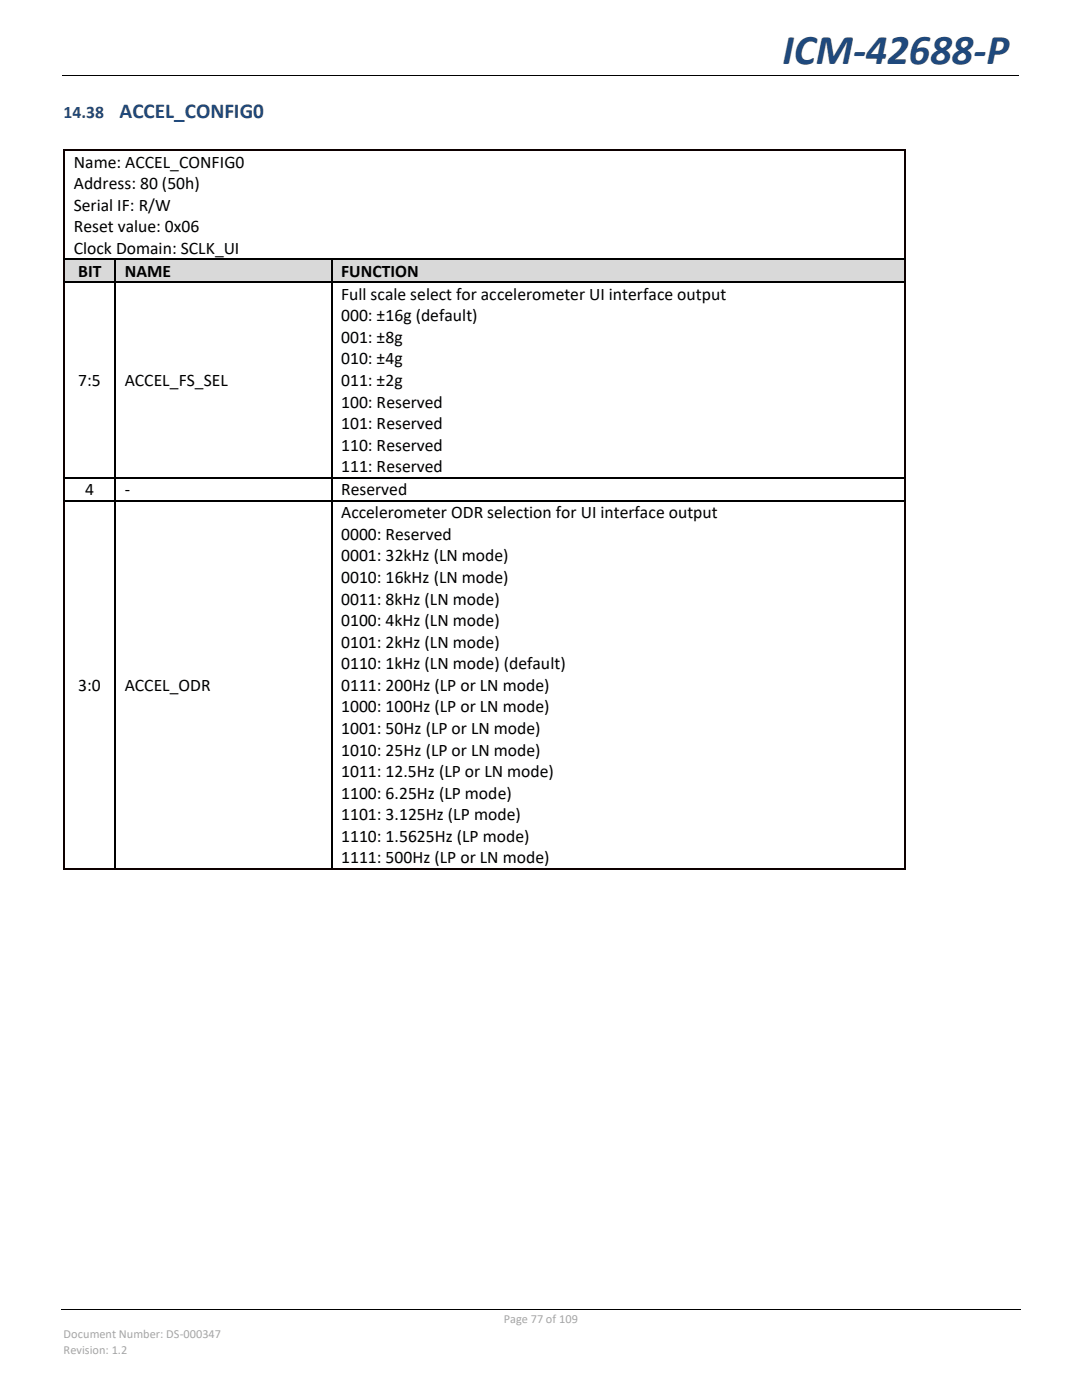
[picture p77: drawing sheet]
<svg xmlns="http://www.w3.org/2000/svg" width="216mm" height="279mm" viewBox="0 0 216 279" stroke-linecap="round" stroke-linejoin="round" font-family="sans-serif">
<defs><g id="words">
<text font-size="8.5" fill="#1f497d" x="156.2" y="12.7">ICM-42688-P</text>
<text font-size="4.2" fill="#1f497d" x="23.8" y="23.5">ACCEL_CONFIG0</text>
<text font-size="3.5" fill="#1f497d" x="12.7" y="23.5">14.38</text>
<g font-size="3.5">
<text x="14.7" y="33.5">Name: ACCEL_CONFIG0</text>
<text x="14.7" y="37.8">Address: 80 (50h)</text>
<text x="14.7" y="42.1">Serial IF: R/W</text>
<text x="14.7" y="46.4">Reset value: 0x06</text>
<text x="14.7" y="50.7">Clock Domain: SCLK_UI</text>
<text x="15.6" y="55.3">BIT</text>
<text x="24.9" y="55.3">NAME</text>
<text x="68.1" y="55.3">FUNCTION</text>
<text x="68.1" y="59.8">Full scale select for accelerometer UI interface output</text>
<text x="68.1" y="64.1">000: ±16g (default)</text>
<text x="68.1" y="68.4">001: ±8g</text>
<text x="15.6" y="77.1">7:5</text>
<text x="24.9" y="77.1">ACCEL_FS_SEL</text>
<text x="68.1" y="72.7">010: ±4g</text>
<text x="68.1" y="77.1">011: ±2g</text>
<text x="68.1" y="81.4">100: Reserved</text>
<text x="68.1" y="85.6">101: Reserved</text>
<text x="68.1" y="90">110: Reserved</text>
<text x="68.1" y="94.3">111: Reserved</text>
<text x="17" y="98.9">4</text>
<text x="24.9" y="98.9">-</text>
<text x="68.1" y="98.9">Reserved</text>
<text x="68.1" y="103.4">Accelerometer ODR selection for UI interface output</text>
<text x="68.1" y="107.7">0000: Reserved</text>
<text x="68.1" y="112">0001: 32kHz (LN mode)</text>
<text x="68.1" y="116.3">0010: 16kHz (LN mode)</text>
<text x="68.1" y="120.7">0011: 8kHz (LN mode)</text>
<text x="68.1" y="124.9">0100: 4kHz (LN mode)</text>
<text x="68.1" y="129.3">0101: 2kHz (LN mode)</text>
<text x="15.6" y="137.9">3:0</text>
<text x="24.9" y="137.9">ACCEL_ODR</text>
<text x="68.1" y="133.6">0110: 1kHz (LN mode) (default)</text>
<text x="68.1" y="137.9">0111: 200Hz (LP or LN mode)</text>
<text x="68.1" y="142.2">1000: 100Hz (LP or LN mode)</text>
<text x="68.1" y="146.5">1001: 50Hz (LP or LN mode)</text>
<text x="68.1" y="150.8">1010: 25Hz (LP or LN mode)</text>
<text x="68.1" y="155.1">1011: 12.5Hz (LP or LN mode)</text>
<text x="68.1" y="159.4">1100: 6.25Hz (LP mode)</text>
<text x="68.1" y="163.7">1101: 3.125Hz (LP mode)</text>
<text x="68.1" y="168">1110: 1.5625Hz (LP mode)</text>
<text x="68.1" y="172.3">1111: 500Hz (LP or LN mode)</text>
</g>
<g font-size="2.5" fill="#a6a6a6">
<text x="12.7" y="267.1">Document Number: DS-000347</text>
<text x="100.5" y="264.1">Page 77 of 109</text>
<text x="12.7" y="270.1">Revision: 1.2</text>
</g>
</g></defs>
<path d="M12.4 15.1h190.8M12.2 261.3h191.5" fill="none" stroke="#000" stroke-width=".2"/>
<path d="M77.4 15h.1v.2h-.1z" fill-rule="evenodd" fill="#000"/>
<g fill="#0d0000">
<path d="M12.7 29.8h.3v.3h-.3z" fill-rule="evenodd"/>
<path d="M12.7 29.8h.3v.3h-.3z" fill-rule="evenodd"/>
</g>
<path d="M13 29.9h167.4" fill="none" stroke="#0d0000" stroke-width=".25"/>
<g fill="#0d0000">
<path d="M180.4 29.8h.2v.3h-.2z" fill-rule="evenodd"/>
<path d="M180.4 29.8h.2v.3h-.2z" fill-rule="evenodd"/>
</g>
<path d="M12.8 30.1v21.5M180.5 30.1v21.5" fill="none" stroke="#0d0000" stroke-width=".25"/>
<g fill="#d9d9d9">
<path d="M13 51.9h9.9v4.3h-9.9z" fill-rule="evenodd"/>
<path d="M14.7 51.9h6.4v4.3h-6.4z" fill-rule="evenodd"/>
<path d="M23.1 51.9h42.9v4.3h-42.9z" fill-rule="evenodd"/>
<path d="M24.9 51.9h39.4v4.3h-39.4z" fill-rule="evenodd"/>
<path d="M66.3 51.9h114.1v4.3h-114.1z" fill-rule="evenodd"/>
<path d="M68.1 51.9h110.5v4.3h-110.5z" fill-rule="evenodd"/>
</g>
<g fill="#000">
<path d="M12.7 51.6h.3v.3h-.3z" fill-rule="evenodd"/>
<path d="M12.7 56.2h.3v.2h-.3z" fill-rule="evenodd"/>
<path d="M22.9 51.6h.2v.3h-.2z" fill-rule="evenodd"/>
<path d="M22.9 56.2h.2v.2h-.2z" fill-rule="evenodd"/>
<path d="M66 51.6h.3v.3h-.3z" fill-rule="evenodd"/>
<path d="M66 56.2h.3v.2h-.3z" fill-rule="evenodd"/>
<path d="M180.4 51.6h.2v.3h-.2z" fill-rule="evenodd"/>
<path d="M180.4 56.2h.2v.2h-.2z" fill-rule="evenodd"/>
<path d="M12.7 95.2h.3v.3h-.3z" fill-rule="evenodd"/>
<path d="M22.9 95.2h.2v.3h-.2z" fill-rule="evenodd"/>
<path d="M66 95.2h.3v.3h-.3z" fill-rule="evenodd"/>
<path d="M180.4 95.2h.2v.3h-.2z" fill-rule="evenodd"/>
<path d="M12.7 99.8h.3v.3h-.3z" fill-rule="evenodd"/>
<path d="M22.9 99.8h.2v.3h-.2z" fill-rule="evenodd"/>
<path d="M66 99.8h.3v.3h-.3z" fill-rule="evenodd"/>
<path d="M180.4 99.8h.2v.3h-.2z" fill-rule="evenodd"/>
</g>
<g fill="none" stroke="#000" stroke-width=".25">
<path d="M13 51.7h9.9M13 56.3h9.9M23 51.9v4.3M23 56.4v38.8M23.1 51.7h42.9M23.1 56.3h42.9M66.2 51.9v4.3M66.2 56.4v38.8M66.3 51.7h114.1M66.3 56.3h114.1M13 95.4h9.9M13 99.9h9.9"/>
<path d="M23 95.5v4.3M23.1 95.4h42.9M23.1 99.9h42.9M66.2 95.5v4.3M66.3 95.4h114.1M66.3 99.9h114.1"/>
</g>
<path d="M12.8 51.9v4.3M12.8 56.4v38.8M180.5 51.9v4.3M180.5 56.4v38.8M12.8 95.5v4.3M180.5 95.5v4.3M12.8 100.1v73.2" fill="none" stroke="#0d0000" stroke-width=".25"/>
<g fill="#0d0000">
<path d="M12.7 173.3h.3v.2h-.3z" fill-rule="evenodd"/>
<path d="M12.7 173.3h.3v.2h-.3z" fill-rule="evenodd"/>
</g>
<path d="M13 173.4h9.9" fill="none" stroke="#0d0000" stroke-width=".25"/>
<path d="M23 100.1v73.2" fill="none" stroke="#000" stroke-width=".25"/>
<path d="M22.9 173.3h.2v.2h-.2z" fill-rule="evenodd" fill="#0d0000"/>
<path d="M23.1 173.4h42.9" fill="none" stroke="#0d0000" stroke-width=".25"/>
<path d="M66.2 100.1v73.2" fill="none" stroke="#000" stroke-width=".25"/>
<path d="M66 173.3h.3v.2h-.3z" fill-rule="evenodd" fill="#0d0000"/>
<path d="M180.5 100.1v73.2M66.3 173.4h114.1" fill="none" stroke="#0d0000" stroke-width=".25"/>
<g fill="#0d0000">
<path d="M180.4 173.3h.2v.2h-.2z" fill-rule="evenodd"/>
<path d="M180.4 173.3h.2v.2h-.2z" fill-rule="evenodd"/>
</g>
<use href="#words"/>
</svg>
